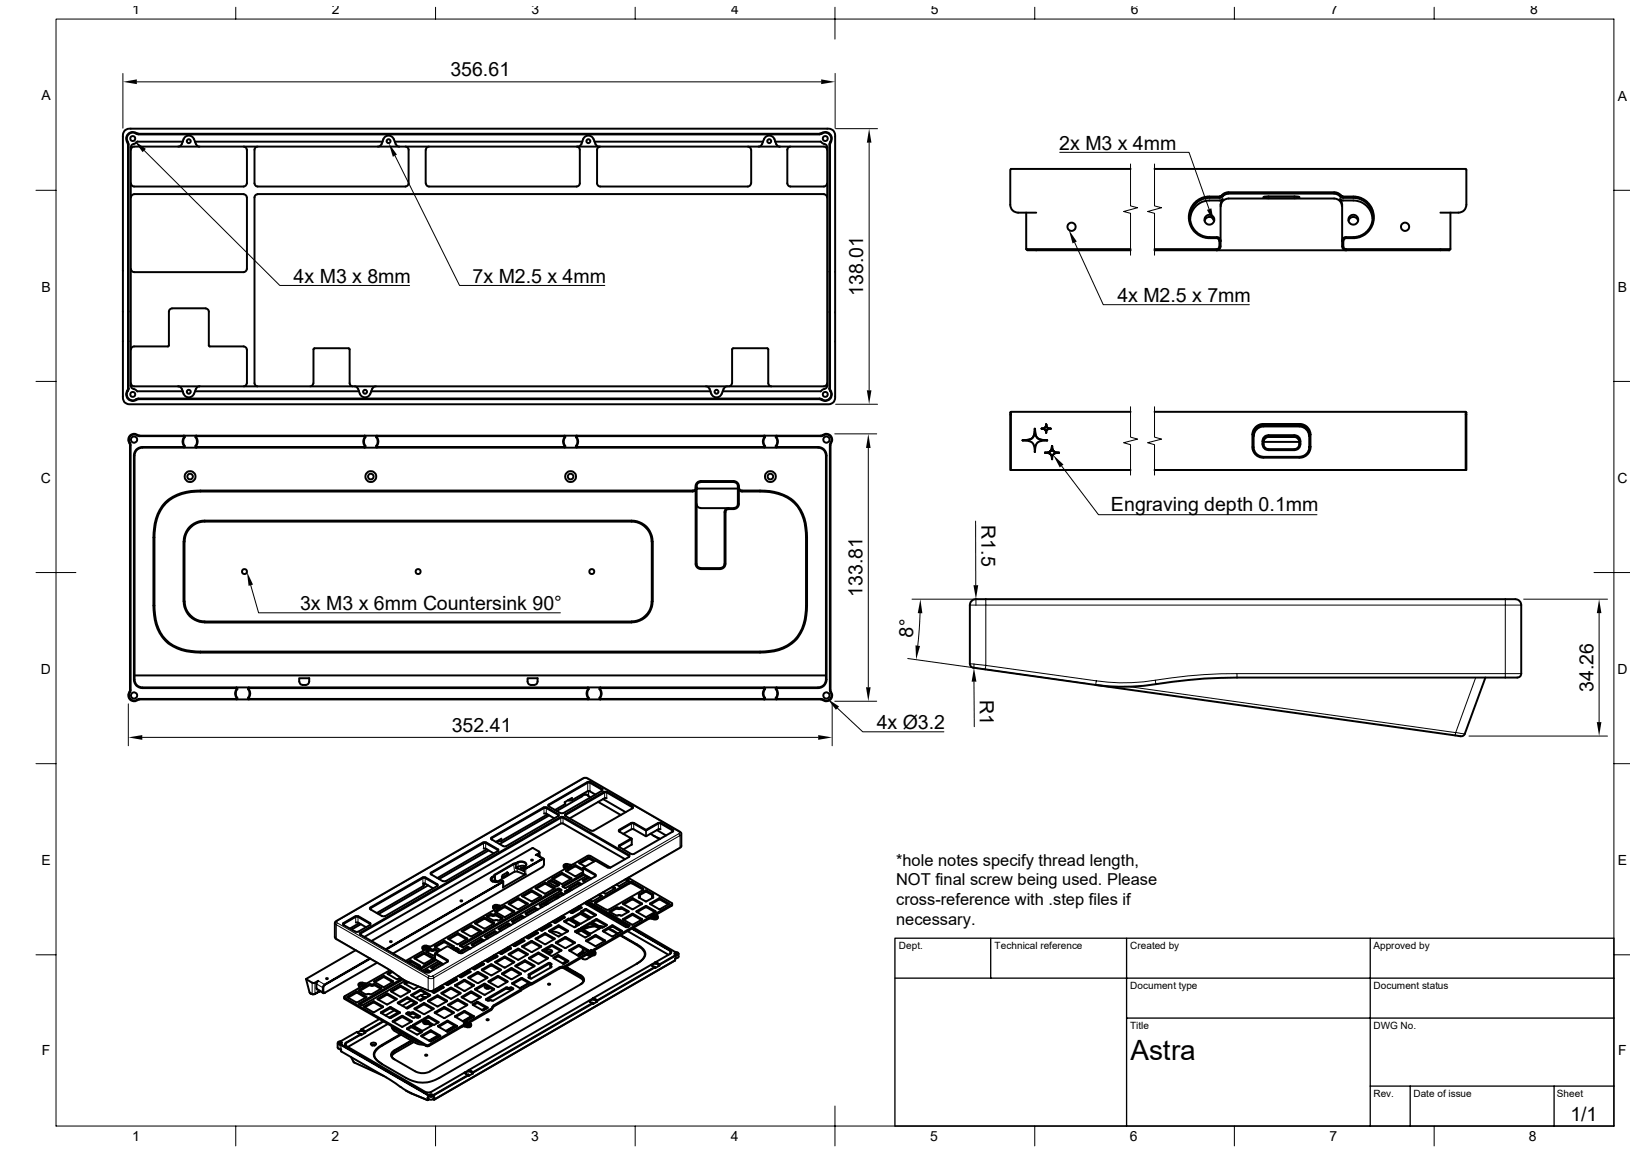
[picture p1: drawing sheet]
<svg xmlns="http://www.w3.org/2000/svg" width="420mm" height="297mm" viewBox="0 0 420 297" stroke-linecap="round" stroke-linejoin="round" font-family="sans-serif">
<defs><g id="words">
<text font-size="7.2" x="291.3" y="273.1">Astra</text>
<g font-size="5">
<text x="116.1" y="19.6">356.61</text>
<text x="272.9" y="38.5">2x M3 x 4mm</text>
<text x="75.6" y="72.8">4x M3 x 8mm</text>
<text x="121.7" y="72.8">7x M2.5 x 4mm</text>
<text x="222.4" y="76.2" transform="rotate(-90 222.4 76.2)">138.01</text>
<text x="287.9" y="77.7">4x M2.5 x 7mm</text>
<text x="286.3" y="131.5">Engraving depth 0.1mm</text>
<text x="252.9" y="135.3" transform="rotate(90 252.9 135.3)">R1.5</text>
<text x="222.2" y="153.7" transform="rotate(-90 222.2 153.7)">133.81</text>
<text x="77.3" y="157.1">3x M3 x 6mm Countersink 90°</text>
<text x="235.2" y="164.4" transform="rotate(-86 235.2 164.4)">8°</text>
<text x="410.5" y="178.3" transform="rotate(-90 410.5 178.3)">34.26</text>
<text x="252.4" y="180.3" transform="rotate(90 252.4 180.3)">R1</text>
<text x="116.4" y="188.5">352.41</text>
<text x="225.9" y="187.8">4x Ø3.2</text>
<text x="404.6" y="288.7">1/1</text>
</g>
<g font-size="4.2">
<text x="230.9" y="223">*hole notes specify thread length,</text>
<text x="230.9" y="228.1">NOT final screw being used. Please</text>
<text x="230.9" y="233.2">cross-reference with .step files if</text>
<text x="230.9" y="238.2">necessary.</text>
</g>
<g font-size="3.6">
<text x="34" y="3.6">1</text>
<text x="85.5" y="3.6">2</text>
<text x="136.9" y="3.6">3</text>
<text x="188.4" y="3.6">4</text>
<text x="239.9" y="3.6">5</text>
<text x="291.3" y="3.6">6</text>
<text x="342.8" y="3.6">7</text>
<text x="394.3" y="3.6">8</text>
<text x="10.7" y="25.7">A</text>
<text x="416.9" y="25.9">A</text>
<text x="10.7" y="75.1">B</text>
<text x="416.9" y="75.1">B</text>
<text x="10.6" y="124.3">C</text>
<text x="416.8" y="124.3">C</text>
<text x="10.6" y="173.5">D</text>
<text x="416.8" y="173.5">D</text>
<text x="10.7" y="222.7">E</text>
<text x="416.9" y="222.7">E</text>
<text x="10.8" y="271.9">F</text>
<text x="417" y="271.9">F</text>
<text x="34" y="293.9">1</text>
<text x="85.4" y="293.9">2</text>
<text x="136.9" y="293.9">3</text>
<text x="188.3" y="293.9">4</text>
<text x="239.7" y="293.9">5</text>
<text x="291.1" y="293.9">6</text>
<text x="342.6" y="293.9">7</text>
<text x="393.9" y="293.9">8</text>
</g>
<g font-size="2.6">
<text x="231.6" y="244.6">Dept.</text>
<text x="256.3" y="244.6">Technical reference</text>
<text x="291.2" y="244.6">Created by</text>
<text x="353.9" y="244.6">Approved by</text>
<text x="291.2" y="254.8">Document type</text>
<text x="353.9" y="254.8">Document status</text>
<text x="291.2" y="265.1">Title</text>
<text x="353.9" y="265.1">DWG No.</text>
<text x="353.9" y="282.6">Rev.</text>
<text x="364.2" y="282.6">Date of issue</text>
<text x="401.1" y="282.6">Sheet</text>
</g>
</g></defs>
<g fill="none" stroke="#000" stroke-width=".51">
<path d="M32.1 33.6l1.3-.5h179.7a1.72 1.72 0 0 1 2.1 2.1v66.9a1.75 1.75 0 0 1-2.1 2h-179.4a1.72 1.72 0 0 1-2-2v-67.3zM32.8 36.7l.1 .4M32.9 36.7l.2 .4M33 37.1l-.1 63.5M33.1 37.1v63.1l-.1 .5M34.5 37.1l-.6 .3-.2 .6v61.3l.2 .6 .6 .3M35.1 34.5a1.52 1.52 0 0 0-2 .1 1.52 1.52 0 0 0-.1 2M35.2 34.4l.4 .2M35.2 34.3a1.7 1.7 0 0 0-2.2 .2 1.7 1.7 0 0 0-.1 2.2M35.3 34.3l.3 .1M35.4 36.4l-1 .7M35.4 36.5h11.7"/>
<path d="M35.6 34.6h175.6M35.6 34.5h175.6M47.1 36.5a1.59 1.59 0 0 1 1.6-1.6 1.59 1.59 0 0 1 1.5 1.6M47.1 36.5l-.6 1.1-.6 .2M50.2 36.5h48.4M50.2 36.5l.6 1.1 .6 .2M62.8 37.8l.7 .3 .1 .5M63.6 38.6v8.6M66.4 37.8l-.4 .1-.4 .7v8.6l.2 .6 .6 .2h38.3l.3-.2 .3-.6v-8.6l-.3-.6-.5-.2M98.6 36.5a1.59 1.59 0 0 1 1.5-1.6 1.59 1.59 0 0 1 1.6 1.6M98.6 36.5l-.6 1.1-.6 .2M101.7 36.5h48.3"/>
<path d="M101.7 36.5l.6 1.1 .6 .2M110.5 37.8l-.4 .1-.4 .7v8.6l.3 .6 .5 .2h38.3l.3-.2 .3-.6v-8.6l-.3-.6-.5-.2M150 36.5a1.59 1.59 0 0 1 1.6-1.6 1.59 1.59 0 0 1 1.6 1.6M150 36.5l-.6 1.1-.6 .2M153.2 36.5h43.4M153.2 36.5l.6 1.1 .6 .2M154.6 37.8l-.6 .3-.2 .5v8.6l.3 .6 .3 .2h38.3l.6-.2 .2-.6M192.7 37.8l.7 .3 .1 .5M193.5 38.6v8.6M196.6 36.5a1.59 1.59 0 0 1 1.6-1.6 1.59 1.59 0 0 1 1.6 1.6M196.6 36.5l-.6 1.1-.6 .2M199.8 36.5h11.6"/>
<path d="M199.8 36.5l.6 1.1 .6 .2M201 37.8h-166.5l-.6 .3-.2 .5M201 37.8h11.3l.7 .3 .1 .5M203.7 37.8l-.5 .1-.3 .7v8.6l.2 .6 .6 .2h8.6l.6-.2 .2-.6M211.5 36.4l.9 .7M211.6 34.3l-.4 .1M211.6 34.3a1.7 1.7 0 0 1 2.2 .2 1.7 1.7 0 0 1 .2 2.2M211.7 34.4l-.5 .2M211.8 34.5a1.52 1.52 0 0 1 1.9 .1 1.52 1.52 0 0 1 .2 2M212.4 37.1l.5 .3 .2 .6v61.3l-.2 .6-.5 .3M213.9 37.1v63.1a1.85 1.85 0 0 1 .3 2 1.85 1.85 0 0 1-1.7 1.1l-.9-.3M213.9 36.7l-.2 .3v63.2"/>
<path d="M214 36.7l-.1 .4M34.5 50h28.3M34.5 50l-.4 .2-.4 .6M62.8 50l.7 .4 .1 .4M63.6 47.2l-.3 .6-.5 .2h-28.3l-.5-.2-.3-.6M63.6 50.8v18.5M66.4 50l-.4 .2-.4 .6v47.9l.2 .6 .6 .2M66.4 50h145.9M212.3 50l.7 .4 .1 .4M264.4 54.8v9.4M291.3 43.5h-30.8l-.2 .2v9a2.02 2.02 0 0 0 2 2.1h4.7M297.5 43.5h80.2l.1 .2v9a2.02 2.02 0 0 1-2 2.1h-4.7"/>
<path d="M310.4 56.9a1.26 1.26 0 0 1 1.2-1 1.26 1.26 0 0 1 1.2 1M314.5 52.6v10.9l-.3 .7-.7 .3M314.5 53.2a2.02 2.02 0 0 1 2.1-2.1h27.1a2.02 2.02 0 0 1 2.1 2.1M315 51.3l-.8 .3a9.7 9.7 0 0 0-4.4 .4 5.1 5.1 0 0 0-3.1 4.3M315 51.3l-.3 .6-.2 .7M325.6 50.8l.9-.2h7.3l.8 .1 .2 .2-1 .2h-7.3l-.7-.1zM345.3 51.3l.4 .6 .1 .7M345.3 51.3l.8 .3a9.7 9.7 0 0 1 4.4 .4 5.1 5.1 0 0 1 3.2 4.3M345.8 52.6v10.9l.3 .7 .7 .3M347.5 56.9a1.26 1.26 0 0 1 1.2-1 1.26 1.26 0 0 1 1.2 1M373.7 54.8v9.4M33.7 69.3l.3 .6 .5 .2h28.3l.5-.2 .3-.6"/>
<path d="M44.3 79.4h8.7M44.3 79.5l-.4 .1-.4 .7v8.8l-.2 .1h-8.8l-.4 .2-.4 .6M53 79.5l.7 .3 .1 .5v8.8l.2 .1h8.8l.7 .4 .1 .4M291.3 64.2h-26.9l.3 .3h26.6M297.5 64.2l16.4-.1 .3-.6v-1.4l-.3-.7-3.8-.3-1.5-.7-1.1-1-.6-1-.5-1.4v-2.1l.5-1.3 .5-.9 1.6-1.4 2.1-.7h3.2l1.4-.9 .9-.2h27.4l1 .4 1 .7 4 .2 2 .9 1.4 1.9 .6 2-.2 1.9-1.1 2-1.5 1.2-1.7 .6h-2.8l-.4 .2-.2 .4v1.6l.4 .6 27.2 .1-.3 .3h-75.9M345.8 62.1l.3-.7 .5-.3 2.7-.1 1.6-.5 1.5-1.1 .8-1.2 .5-2-.4-2.1-1.1-1.7-1.4-1-1.8-.4h-3.1l-1-.8-1.1-.3h-27.2l-1.2 .3-1 .8h-3.1l-1.8 .4-1.7 1.3-.6 1-.5 1.2-.1 1.3 .2 1.1 .3 1 1 1.3 1.3 .9 1.1 .5 3.4 .1 .4 .4 .2 .6M33.7 98.7l.3 .6 .5 .2h16.9M45.9 99.5l.6 .2 .6 1.1M51.4 99.5l-.6 .2-.6 1.1a1.59 1.59 0 0 1-1.5 1.6 1.59 1.59 0 0 1-1.6-1.6M63.6 98.7l-.3 .6-.5 .2M63.6 90v8.7M80.7 98.7l-.2 .6-.6 .2"/>
<path d="M80.8 98.7v-8.8l.1-.2h9l.2 .2v8.8l.2 .6 .6 .2M91.3 99.5l.6 .2 .6 1.1M96.9 99.5l-.6 .2-.6 1.1M181.9 99.5l.6 .2 .5 1.1M187.4 99.5l-.6 .2-.6 1.1M187.8 99.5l.5-.2 .3-.6v-8.8l.3-.2h8.9l.2 .2v8.8l.2 .6 .6 .2M213.1 98.7l-.2 .6-.6 .2h-160.9M32.9 100.6a1.74 1.74 0 0 0 .2 2.3 1.74 1.74 0 0 0 2.3 0l176.2 .1M32.9 100.5v.1M33 100.7a1.54 1.54 0 0 0 .1 2 1.54 1.54 0 0 0 2 .1M33 100.6v.1M33.3 114.1l.2 .4v63.3l-.2 .5"/>
<path d="M33.4 114l.3 .5v63.4l-.3 .5M34.4 100.2l1 .6M35.1 102.8h.1M35.3 112.2a1.3 1.3 0 0 0-1.7 .1 1.3 1.3 0 0 0-.1 1.7M35.3 112.1l.5 .3h11.6M35.4 112l.4 .2h58.1M35.4 112.1a1.48 1.48 0 0 0-1.9 .1 1.48 1.48 0 0 0-.1 1.9M35.4 100.8h11.7M47.4 112.2l.2 .3a2.12 2.12 0 0 0 0 2.5l-.2 .3M47.4 112.4h.1a2.41 2.41 0 0 0-.1 2.7M47.4 115.1h-10.7a2.17 2.17 0 0 0-2.2 2.2v57.7a2.17 2.17 0 0 0 2.2 2.2l24.3 .1a2.41 2.41 0 0 0 0 2.7h-.1M50.2 100.8h42.3"/>
<path d="M50.6 112.2l-.3 .3a2.12 2.12 0 0 1 0 2.5l.3 .3M50.6 112.4h-.1a2.41 2.41 0 0 1 0 2.7h.1M50.6 115.3h-13.9a2.02 2.02 0 0 0-2 2v57.7a2.02 2.02 0 0 0 2 2.1h174.1a2.02 2.02 0 0 0 2-2.1v-57.7a2.02 2.02 0 0 0-2-2h-116.9M50.6 112.4h43.3M50.6 115.1h43.3M50.6 115.3h43.3M92.5 100.8a1.59 1.59 0 0 0 1.6 1.6 1.59 1.59 0 0 0 1.6-1.6M93.9 112.2l.3 .3a2.12 2.12 0 0 0 0 2.5l-.3 .3M93.9 112.4h.1a2.41 2.41 0 0 0 0 2.7h-.1M93.9 112.2h54.7M95.7 100.8h87.3M97.2 115.1h48.2"/>
<path d="M97.2 112.2l-.3 .3a2.12 2.12 0 0 1 0 2.5l.3 .3M97.2 112.4h-.1a2.41 2.41 0 0 1 0 2.7h.1M97.2 112.4h48.2M145.4 112.4h.1a2.41 2.41 0 0 0 0 2.7h-.1M145.4 112.2l.3 .3a2.12 2.12 0 0 0 0 2.5l-.3 .3M148.6 115.1h48.3M148.6 112.2l-.2 .3a2.12 2.12 0 0 1 0 2.5l.2 .3M148.6 112.4h-.1a2.41 2.41 0 0 1 .1 2.7M148.6 112.4h48.3M148.6 112.2h48.3M183 100.8a1.59 1.59 0 0 0 1.6 1.6 1.59 1.59 0 0 0 1.6-1.6M186.2 100.8h25.2"/>
<path d="M196.9 112.4h.1a2.41 2.41 0 0 0-.1 2.7M196.9 112.2l.2 .3a2.12 2.12 0 0 0 0 2.5l-.2 .3M200.1 115.1h10.7a2.17 2.17 0 0 1 2.2 2.2v57.7a2.17 2.17 0 0 1-2.2 2.2l-10.8 .1a2.41 2.41 0 0 1 .1 2.7M200.1 112.2l-.2 .3a2.12 2.12 0 0 1 0 2.5l.2 .3M200.1 112.4h-.1a2.41 2.41 0 0 1 .1 2.7M211.6 102.9v.1M211.7 102.8l-.5-.1h-175.6l-.5 .1M211.7 102.8h.1M212 112l-.5 .2h-14.6M212 112.1a1.48 1.48 0 0 1 2 .1 1.48 1.48 0 0 1 .1 1.9M212.1 112.1l-.4 .3h-11.6M212.2 112.2a1.3 1.3 0 0 1 1.7 .1 1.3 1.3 0 0 1 .1 1.7"/>
<path d="M212.4 100.2l-.9 .6M213.7 100.1v.1M213.7 100.2l.2 .5M213.9 100.7a1.54 1.54 0 0 1-.2 2 1.54 1.54 0 0 1-2 .1M213.9 100.6v.1M214 114l-.2 .6v63.3l.2 .5M214.2 114.1l-.2 .5v63.3l.2 .4M260.5 106.1v15h30.8M263.5 113.5h1.3l1.1 .4 .5 1 .3 1.5 .1-1.3 .6-1.1 1.1-.5h1.3M263.5 113.4v.1M266.6 110.4h.1M266.6 110.5l-.1 1.4-.5 1-.9 .4-1.6 .1"/>
<path d="M266.6 110.4l-.2 1.6-.5 .9-.9 .4-1.5 .1M266.7 110.5l.1 1.5 .5 .9 .9 .4 1.6 .2M266.7 110.4l.1 1.5 .6 1 .9 .4 1.5 .1M268.4 110.4l.9-.2 .2-.9 .4 .9 .8 .2-.8-.2-.3-.9-.3 .9zM268.4 110.4l.9 .3 .2 .8 .4-.9 .8-.2M269.3 116.6l1.3 .3 .3 .4 .2 1 .3-1.3 .6-.3 .9-.1M269.3 116.6h.1M269.8 113.5h.1M270.7 110.4h.1M271.1 114.9h.1M271.1 114.9l-.2 1-.3 .4-1.3 .3M271.1 114.9l-.2 1.1-.3 .3-1.3 .3"/>
<path d="M271.1 114.9l.3 1.3 .6 .3 .9 .1M291.3 106.1h-30.8l-.2 .7v14.3h.2M297.5 106.1h80.2l.1 .2v14.8h-.1M323.5 110l.8-.5 .9-.3h10l.8 .3 1.1 .8 .5 1.1 .1 4.2-.2 .6-.8 1.1-1.5 .6h-10l-.8-.2-1-.7-.7-1.4v-4l.3-1zM323.6 110.5l.6-.6 .9-.3h10.1l.6 .1 1 .8 .5 1 .1 4-.3 .7-.8 1-1.4 .5h-9.4l-1.1-.3-.9-.8-.5-1.1v-3.8zM325.5 112.8l.5-.4 .9-.3h6.6a1.96 1.96 0 0 1 1.6 1.9 1.96 1.96 0 0 1-1.6 2h-6.6a1.8 1.8 0 0 1-1.6-2.6zM326 112.8l.9-.4h6.6a1.67 1.67 0 0 1 1.3 1.7 1.67 1.67 0 0 1-1.3 1.6h-6.6a1.7 1.7 0 0 1-.9-2.9zM326 112.9l.9-.3h6.6l.9 .3 .4 .9h-9.2zM337.3 112.4a2.6 2.6 0 0 0-2.5-2.5h-9.2a2.6 2.6 0 0 0-2.6 2.5M377.7 106.1v15h-80.2M47.3 139.5v15.4M47.3 139.5a5.3 5.3 0 0 1 5.4-5.4h110a5.3 5.3 0 0 1 5.4 5.4"/>
<path d="M47.5 139.5v15.4M167.9 139.5a5.2 5.2 0 0 0-5.2-5.1h-110a5.2 5.2 0 0 0-5.1 5.1M167.9 139.5v15.4M168.2 139.5v15.4M179.2 126.3v19l.4 .9 .9 .4M179.5 125.6l-.3 .7M179.5 125.9h10.6M179.5 129.8l.3 .8 .7 .3M180.5 130.9h8.6M187.7 130.9l-.7 .3-.3 .7v13.4l-.3 .7-.8 .3M189.1 130.9l.7-.3 .3-.8v-4.6l-.1-.5-.4-.4-.5-.1h-8.6l-.5 .1-.4 .4-.1 20.6 .3 .7 .7 .3M189.1 131.1l-1.8 .1-.3 .5-.1 13.6-.4 .9-.9 .4"/>
<path d="M190.2 125.6a1.01 1.01 0 0 0 1 1 30 30 0 0 1 9.4 .7 9.4 9.4 0 0 1 6.9 8.8l.2 2.4v17.5a12.5 12.5 0 0 1-3 8.8 12.3 12.3 0 0 1-8.9 3.1h-144.2a11.9 11.9 0 0 1-9.6-3.9 12.9 12.9 0 0 1-2.2-8v-17.5a11.8 11.8 0 0 1 3.9-9.7 12.9 12.9 0 0 1 7.9-2.2h126.9l.7-.3M190.4 126.3l-.1 3.9-.6 .7-.6 .2M190.4 125.6l-.2-1-.5-.5-.6-.2-8.6 .1a1.48 1.48 0 0 0-1.3 1.8l-.2 .4-.5 .2h-126.9a11.6 11.6 0 0 0-9.8 3.9 13.3 13.3 0 0 0-2.3 8.2v17.5a11.8 11.8 0 0 0 3.6 9.5 12.9 12.9 0 0 0 8.5 2.6h144.2a11.8 11.8 0 0 0 9.5-3.5 12.9 12.9 0 0 0 2.6-8.6v-17.5a11.8 11.8 0 0 0-3.5-9.5 12.9 12.9 0 0 0-8.6-2.6h-4.6l-.6-.2-.2-.6M47.6 154.9a5.2 5.2 0 0 0 5.1 5.2h110a5.3 5.3 0 0 0 5.2-5.2M168.1 154.9a5.4 5.4 0 0 1-5.4 5.5l-110-.1a5.3 5.3 0 0 1-5.4-5.4M180.5 146.6h5.1M180.5 146.3h5.1M250.1 155a3.8 3.8 0 0 1 3.3-.7h136.8a1.58 1.58 0 0 1 1.8 1.6v17.6a1.55 1.55 0 0 1-2 1h-71.3a152.5 152.5 0 0 0-23.9 2.2 54 54 0 0 1-12.5-.3l-31.1-4.4a1.2 1.2 0 0 1-1.3-1v-15.1zM33.4 178.3a1.54 1.54 0 0 0 .2 2 1.54 1.54 0 0 0 2.1 0l.2-.1M33.5 178.4a1.3 1.3 0 0 0 .1 1.7 1.3 1.3 0 0 0 1.7 .1M34.7 174h178.1M60.9 177.1l.3 .3a2.12 2.12 0 0 0 0 2.5l-.3 .3"/>
<path d="M64.1 177.1l-.2 .3a2.12 2.12 0 0 1 0 2.5l.2 .3M77.1 174.7h2.6l-.2 1.3-.7 .4-1.2-.1-.5-.7zM135.9 174.7h2.6l-.1 1.3-.8 .4-1.2-.1-.4-.5zM151.5 177.1l.2 .3a2.12 2.12 0 0 0 0 2.5l-.2 .3M154.7 177.1l-.3 .3a2.12 2.12 0 0 1 0 2.5l.3 .3M196.9 177.1l.2 .3a2.12 2.12 0 0 0 0 2.5l-.2 .3M200.1 177.1l-.2 .3a2.12 2.12 0 0 1 0 2.5l.2 .3M214 178.4a1.3 1.3 0 0 1-.1 1.7 1.3 1.3 0 0 1-1.7 .1M214.1 178.3a1.57 1.57 0 0 1-.3 2.1 1.57 1.57 0 0 1-2.1-.2h-.2M282.3 176.4l94 13.3M382.7 174.5l-5.2 14.5-.5 .5-.6 .2M35.9 180.2h118.8"/>
<path d="M60.9 180h-25.1l-.5 .3M64.1 180h87.4M64.1 180a2.41 2.41 0 0 0 0-2.7h87.5a2.41 2.41 0 0 0-.1 2.7M154.7 180h-.1a2.41 2.41 0 0 0 0-2.7h42.4a2.41 2.41 0 0 0-.1 2.7M154.7 180h42.2M154.7 180.2h42.2M196.9 180.2h14.6M200.1 180h11.6l.4 .3M124.5 217l-13.5 7.9v.2l3.1 1.9M124.5 217h.7M124.6 217.2l-13.5 7.7M124.6 217.2h.5l3.1 1.7"/>
<path d="M124.6 218.6h.5l2.1 1.2M125.3 217l3 1.8M125.4 218.8l-12.7 7.4M125.9 219.1l-12.8 7.3M126.7 215.9v.3M128.2 218.9v.3M128.3 218.8l.1 .2-.1 .2M128.3 219.2l-13.4 7.8M128.5 216.6l-.1 .1M129.2 216l-1.4 .9M129.7 218h.7M139 219.6v1"/>
<path d="M140.2 208.2l-13.5 7.7M140.2 208.2h.5l3.1 1.7v.3M140.2 209.6h.5l2.1 1.2M141.1 209.8l-11.9 6.8-1.1 .1M141.4 207.7l3 1.8M141.4 207.3l-.2 .2 .2 .2M141.5 210.1l-12.8 7.3M143.8 209.8l.2 .2-.2 .2M143.9 210.2l-13.5 7.8M143.9 209.8l-3.1-1.8h-.7l-13.6 7.9v.2l3.2 1.9M144.4 209.4h.7M144.5 210.7l-51.5 29.8v.3"/>
<path d="M144.5 212.1l-50.6 29.2M144.5 210.7h.5l17 9.7M144.5 212.1h.5l16 9.2M145.1 210.5h-.7l-51.6 29.8M145.2 210.5l16.9 9.8 .1 .2-.1 .2M145.6 206.6l-.1 .6-2.5 1.5M145.7 210.2l6.5 3.8M145.7 209.8l-.2 .2 .2 .2M146.7 206.1l-.1 .1M147.4 205.5l-1.9 1.2M149.9 205.1l-6.4 3.8M150 205l-.1 .1"/>
<path d="M150.1 205.1a1 1 0 0 1 1.6 0l.4 .3M150.3 204.8h1.1M151.3 201.5l-9.9 5.8M151.4 201.5h.7l3.1 1.7M151.7 203.8h.1M151.8 203.8l1.6 .9M152 203.8h-.6l-4.1 2.4-1-.1M152 201.6h-.5l-10.1 5.8 .1 .3M152 201.6l3 1.8v.4M152.3 214h.7M154.1 206.5l5.8 3.4M155.1 203.2l.2 .3-.2 .2"/>
<path d="M155.2 203.7l-10 5.8M155.4 205.8l5.8 3.4M155.7 204l-10 5.8M155.7 204h.7M156.3 204.1h-.5l-10 5.8v.3M156.3 205.6h-.5l-9 5.2M156.3 204.1l6.6 3.8v.3M156.4 204l6.5 3.8 .2 .3-10.1 5.9M159.6 214.2l3 1.8-3 1.8M159.6 218.2l3 1.8M159.6 217.8l-.2 .2 .2 .2M159.6 213.8l-.2 .2 .2 .2"/>
<path d="M159.7 217.9v.4M159.7 213.9v.3M162.6 212l-3 1.7M162.6 216l.1 .1M162.6 220h.7M162.6 212h.7M162.7 216.2l-3.1 1.7M162.8 216.1v1.5l-2.2 1.2M163.2 212.1h-.5l-3.1 1.8M163.2 213.6h-.5l-2.1 1.2M163.4 212l3.1 1.8 3-1.8M167.6 214.8l2.5 1.3-.4-.1"/>
<path d="M168.4 215.3h.1M168.4 215.3l1.3 .6M169.2 213.8l2.4 1.4M169.6 212h.7M169.6 212.1l-3.1 1.8-3.2-1.8M169.6 213.6l-3.1 1.8-3.2-1.8M169.7 212.1h.5M169.7 213.6h.5M170.2 212.1l3.1 1.8M170.3 212l3.1 1.7M173.2 213.9v.3M173.3 213.8l.2 .2-.2 .2-9.9 5.8"/>
<path d="M86.4 237.5l64-37.1 1.1 .1 23.6 13.7 .5 .4v3.3l-.5 .5-63.7 36.8h-1l-5.7-2.4-4.8-3.2-13.5-7.8-.1-.4zM91.6 236l-3.2 1.9 .1 .3M91.6 236.1h.7M91.7 237.7h.5M92.2 236.2h-.5l-3.1 1.8v.3M92.2 236.2l3 1.8v.3M92.2 237.7l2.1 1.1M92.3 236l3.1 1.8M92.5 237.8l-2.3 1.4M93 238.1l-2.4 1.3M95.3 237.8l.2 .2-.2 .2M95.4 238.3l-3.5 1.8-3.4-1.8"/>
<path d="M95.4 234.2l3.1 1.8M95.5 233.8l-.2 .2 .2 .2M98.5 236h.7M108.9 226l-13.5 7.8M108.9 226h.7M109 227.6h.5M109.1 227.7l.1-.1-.1 .6-12 7M109.5 226.1h-.5l-13.5 7.8v.4M109.6 226.2l3 1.7M109.6 227.6l2 1.3M109.6 226l3.2 1.9v.2l-13.6 7.9M110.3 228l-12.8 7.5"/>
<path d="M111.2 224.9v.4M112.6 227.9v.4M114.1 226.9h.7M118.7 232h.4a.21 .21 0 0 1-.2 .2 .21 .21 0 0 1-.2-.2zM121.3 238.7l-2.2 1.3M121.3 238.4l-2.4 1.4 2.4 1.4M121.3 238.4l2.6 1.4-2.6 1.4M121.3 238.7l2.4 1.3M122.4 237.7l2.6-1.3 2.3 1.3M122.4 237.7v.1M124.8 236.7l-2.2 1.3M124.8 236.7h.2"/>
<path d="M125 236.7l2.1 1.3M126.7 235.5h-.3l-1 .6 1.9 1.1 .4-.2M126.7 235.8l-1.1 .4M126.7 235.8l.2 .1M126.7 235.5l.5 .1M126.9 235.9h.3M127 233.5v.3M127.1 233.6l.4 .5-.2 .3M127.1 233.8v.1M127.1 233.9l.3 .4M127.3 237.7v.1M127.3 225.6l-.5 .3a.69 .69 0 0 0-.3 .8 .69 .69 0 0 0 .8 .5 2.47 2.47 0 0 0 1.9-.4h.1"/>
<path d="M127.3 237.9l-2.3 1.3-2.6-1.3M127.3 234.4l-16.2 9.4h-.5M127.3 225.5v.1M127.4 225.6l-.5 .4a.54 .54 0 0 0-.4 .5 .54 .54 0 0 0 .3 .5M127.4 225.6l.1 1.1M127.4 225.6h.1M127.5 233.3h.6a.3 .3 0 0 1-.3 .4 .3 .3 0 0 1-.3-.4zM127.5 226.8l-.5 .3M127.5 226.7l.1 .1M127.5 226.7h-.1M127.6 233.6h.4M127.6 234.7l2.5-1.3 2.4 1.3"/>
<path d="M127.7 226.8l.7 .3M127.7 237l.9 .1M127.8 235.5l-.5 .1M127.8 235.8l-.5 .1M127.8 235.8l1.5 .9M127.8 235l2.3-1.3 2.2 1.3M127.8 235.5l1.6 .9M127.9 234.1h.1M127.9 234v.1M128 234.1h.2M128.1 233.1a.6 .6 0 0 0-1 .5M128.1 233.1l.6 .2"/>
<path d="M128.6 233.8l-.5 .3M128.7 233.8l-.1 .1M128.9 233.6l-.7 .5M128.9 233.6h-.3l-.7 .3M129.3 225.8l.2 .3M129.3 226.8l.4 .2-.1 .2M129.3 233.2l-.6 .1M129.3 226.8h.1M129.3 226.1h.1M129.4 236.5l.1 .1-.9 .5M129.5 227.1l-30.1 17.4M129.5 225.5l-.2 .3"/>
<path d="M129.5 227v.1M129.6 227.2l-30.1 17.4M130.6 225.3l.2-.3-.2 .4-1.2 .7M130.7 224.7v.1M130.7 224.7l-1.2 .7M130.7 224.8l.2 .1M130.7 224.8l.1 .1M130.8 224.8v.3M130.9 224.9l-.2 .5-1.1 .7M131 232.8l2.6-1.4 2.4 1.4-2.6 1.4zM131.2 233l2.4-1.3 2.2 1.3M131.4 238.4l-.5-.2-2.2 1.3"/>
<path d="M131.7 238.3l-.8-.4-2.5 1.4 .8 .4M132 237.3l.6 .4M132.5 234.8l-2.4 1.4-2.5-1.4M132.8 222.4a1.87 1.87 0 0 1 2.8 .3v.3l-.7 .5 .3 .2M132.8 222.5l-5.2 2.9-.2 .2M132.8 222.5h.2a1.74 1.74 0 0 1 2.6 .2l-.3 .5M132.8 222.4l-.5 .1-5 3.1M132.8 222.4h.1M132.8 222.5h.1M132.9 223.6l2.1 .8M133.1 223.5h-.3M133.3 224.5l-.7 .1-4.4 2.5"/>
<path d="M133.3 224.5l1.8 .8M134.2 223.6h.5l-.3 .1zM134.5 230.8l2.4-1.4 2.6 1.4-2.4 1.4zM134.8 223.6l.2 .7M134.9 223.4v.2M134.9 236.4l-.6-.2-2.2 1.2M134.9 223.4h.1M134.9 223.5v.1M135.1 225.2h.4l-5.9 3.4 .1-1.5M135.2 236.3l-.9-.4-2.3 1.3M135.2 223.6h.2M135.3 223.1h-.1a2.73 2.73 0 0 0-2.1 .4"/>
<path d="M135.4 235.4l.7 .4M136.9 221.5h.4a.21 .21 0 0 1-.2 .2 .21 .21 0 0 1-.2-.2zM138 239.9l.6 .4-2.4 1.4-.8-.3M138 228.7l2.5-1.3 2.5 1.4-2.6 1.4zM138.3 234.4l-.5-.2-2.2 1.3M138.6 234.3l-.8-.4-2.4 1.4M138.9 239.4l.6 .3M139.1 233.3l.6 .3M139.3 231l-2.4-1.3-2.2 1.3M140 221.2l-1.7-1-.3 .1 .9-.5 .1-.3-1.8-1.1-41.5 24M140.1 221.5l-.1-.3h-.3l-4.3 2.5M140.2 221.5v1.2l-.3 .6-38.6 22.3"/>
<path d="M140.2 221.6l-.3-.3-4.5 2.5-.5-.2M140.4 227.7l-2.2 1.2M140.4 227.7h.1M140.5 227.7l2.2 1.2M140.8 233l-.6-.2-1 .5M141 232.9l-.8-.4-1.1 .7M141.2 238.1l.7 .4M141.3 227.2l1.8 1.1M141.3 227.1v.1M141.4 239.8l2.6-1.4 2.4 1.4-2.6 1.4zM141.4 237.9l.7 .4M141.6 238.3l-2.3 1.3"/>
<path d="M141.6 240l2.4-1.3 2.2 1.3M141.7 238.4l-2.3 1.3M141.8 226.8l-.5 .3M141.8 227.1l-.4 .2M141.8 226.8l.3-.1 1.9 1.1M141.8 227.1h.4M142 238.3h.1M142.1 238.4l-2.6 1.3M142.2 227.1l1.7 1M142.3 226.4l2.4 1.3 2.5-1.3M142.4 237.4l.6 .3M143 237.7h.1"/>
<path d="M143 231.2l-2.2 1.3M143 231.2h.1M143.1 230.9l-2.5 1.3 .7 .5M143.2 230.9l.6 .4M143.2 231.2l.4 .2M143.8 228.9h.3M143.8 229.2h.3M143.8 228.9l-25.3 14.6 .1 .1M143.8 229.2l-25.1 14.5M144 227.8l.1 .2-.6 .3h-.4M144.1 228.9l.6 .4-25.3 14.6-.8-.2M144.1 229.2l.4 .2"/>
<path d="M144.5 230.3l-.9 .5M144.5 230.3h.2M144.7 236.1l.6 .4M144.7 230.3l.4 .2M144.9 235.9l.6 .4-2.3 1.4M145 236.3l-2.2 1.3M145.2 236.3l-2.3 1.4M145.2 222.9v.5l.4 .4M145.3 223.1l.4 .5-.2 .3-16.2 9.3M145.3 223.1a.6 .6 0 0 1 .9-.5l.9 .2 .4-.1 4.2-2.3 5.6 3.1h-.7M145.4 237.4l1.2-.8 2.6 1.5M145.4 237.4l2.6 1.4 1.2-.6"/>
<path d="M145.4 230.4l-.9-.4-1.1 .7 .7 .4M145.6 237.5l1-.5 2.4 1.3M145.6 222.8h.6a.3 .3 0 0 1-.3 .3 .3 .3 0 0 1-.3-.3zM145.7 223.1h.4M146.1 229.6h.4M146.1 229.6l-.4 .2M146.5 229.6l.1 .1M146.8 223.4l-.5 .2M146.9 229.5l-.7-.3-.7 .4 .5 .4M146.9 223.4h-.1M147 223.1l-.2-.1-.8 .6h.4l.7-.4M147.1 226.4l-2.4-1.2-2.2 1.2"/>
<path d="M147.1 223.1v.1M147.2 226.3l-2.5-1.4-2.4 1.4M148.2 225.7h.1M148.6 238.1l-.2 .3 .1 .2M149 233.6l.6 .4M149.1 227.7h.1M149.1 227.7l-2.2 1.2M149.2 238.1v.1M149.2 227.7l.4 .2M149.3 239.6h.1M149.3 233.4l.6 .4-2.4 1.4-.8-.3M149.3 239.6l-1 .5"/>
<path d="M149.4 233.8l-2.3 1.3M149.4 239.6l2.4 1.4M149.5 235.2h.1M149.5 233.8l-2.3 1.4M149.5 239.6l-1 .6M149.6 235.1l2.5 1.5-2.5 1.4-2.5-1.4 2.4-1.5M149.7 234.8l1.3-.7 2.6 1.6-1.3 .6zM149.7 239.7l-1 .6M149.9 239.2l2.3-1.2 2.2 1.2M149.9 235l1.1-.5 2.4 1.3M149.9 227.8l-.8-.4-2.5 1.4 .8 .4M150.2 223.9l-2-1-2.4 1.4 2.4 1.4"/>
<path d="M150.2 224.6l-1.9 1.1M150.2 223.6l3.1 1.8v.4M150.2 224.3l-2-1.1-2.2 1.3M150.2 225.1l2.2 1.2M150.3 223.6h.1M150.4 223.5l3 1.8M150.4 223.5l-.1 1.6-5.3 3.1M150.4 223.5l3.1-1.8 3 1.8M150.5 225.3l-5.4 3.1M150.6 232.6l10.7 6.2M151 232.4l.2-.1 10.9 6.3M151 232.9l1.3 .1 9.7 5.6"/>
<path d="M151.1 225.6l-5.3 3.1-.9-.4 .1-.1M151.2 233h.9l9.8 5.7M151.4 232.1l10.8 6.2M151.6 225.9l-1.5 .9 .7 .4M151.8 236.7l-2.3-1.2-2.2 1.2M151.8 226.1l-1.5 .8M151.9 231.9l.6 .3M152.5 237.4l2.6 1.6M153.1 221.9l-1.5-.7-2.2 1.3M153.2 238.5l-1.7 .3-1.4 .6M153.4 221.7l-1.8-.8-2.4 1.4 1.6 .9M153.4 225.3l.1 .2-.1 .2"/>
<path d="M153.4 225.7l-34.2 19.8M153.5 238.6l-1.7 .3-1.5 .5M153.6 237.1l-.9 .5M153.6 236.8l-1.1 .6M153.6 236.8l2.7 1.4M153.6 237.1l2.6 1.3M154.2 230.5l.7 .5M154.3 238.5l1.4 .2M154.4 230.4l.7 .4-2.6 1.4M154.6 238.7l.8 .1M155.1 238.9h.1M155.3 239.8l2.6-1.4 2.4 1.4-2.4 1.4-2.6-1.3"/>
<path d="M155.4 239.8v.1M155.5 240l2.4-1.3 2.2 1.3M156.3 238.3l-1.1 .7M156.7 239.3l2.4 1.2M156.9 239.2l2.4 1.3M157.1 234.9l1.8 1 .2-.1M157.6 228.6l.7 .3M157.9 228.4l.6 .4-2.4 1.4-.7-.3M159.1 233.8h-.3l-1.7 1M159.1 234.1h-.2l-1.7 .9M159.2 233.8h.5M159.2 234.1l.1 .1"/>
<path d="M159.3 234.1h.4M159.7 235.8h-.5M159.7 235.8h.5M159.7 234.2l.4-.1 1.7 .9M159.7 233.8l.4-.1 1.9 1M160.5 232.8l2.6-1.4 2.4 1.4-2.6 1.4zM160.7 233l2.4-1.3 2.2 1.3M161.1 226.5l.7 .4M161.3 238.8h.4M161.4 226.4l.6 .4-2.4 1.4-.8-.3M161.7 239.9l10.6 6.1M161.8 226.1l11.3 6.6v.2l-3.9 2.3-.1 .3"/>
<path d="M162 220.4v.4M162 234.8l-1.7 1M162.1 220.7l-4.8 2.8M162.1 238.3v.2M162.2 238.5l-.5 .3M162.8 239.2l9.8 5.7 .3 .4-.3 .4M162.9 227.2h-.7l-8.9 5.2v.3l2.9 1.6h.6M162.9 227.6h-.7l-8.8 5.1M162.9 235.4h.2M162.9 227.6l2.8 1.6M162.9 227.2l2.8 1.7M162.9 239.2l9.8 5.6"/>
<path d="M163.1 235.4l2.4 1.4-2.4 1.4-2.6-1.4 2.4-1.4M163.2 239l10.7 6.2a.51 .51 0 0 1 .6 .1 .51 .51 0 0 1 .1 .6l-4.8 2.5M164 234.7l2.5-1.3 2.4 1.3M164.2 235l2.3-1.3 2.2 1.3M164.6 231.2l1.8 1 1.9-1M164.6 230.5l-.1-.1 1.9-1 2 1-.1 .1M164.6 230.6l.2 .1M164.8 230.7l-.2 .5M164.8 231.2l-.1 .1M164.9 230.8l-.1 .4M165.3 237l-2.4-1.3-2.2 1.3M165.6 229.2h.1"/>
<path d="M165.6 228.9l.2 .2-.2 .2M165.7 229.3l-8.8 5M167.2 236.4l-14.1 8.1M167.2 236.7l-14.1 8.1M167.4 232.8l2.6-1.4 2.4 1.4-2.6 1.4zM167.6 233l2.4-1.3 2.2 1.3M167.6 236l.1 .1M167.7 236h.2M167.8 236.3l.7 .2M167.8 236.3l-.6 .1M168 230.8l.1 .4M168.1 231.2l.1 .1"/>
<path d="M168.1 230.7l.2 .5M168.2 230.6l-1.8-.9-1.7 .9M168.3 230.6l-.2 .1M168.3 235.5l-.7 .5M168.3 235.5h.3M168.4 235.8l-.6 .3M168.5 236h.6a.3 .3 0 0 1-.3 .3 .3 .3 0 0 1-.3-.3zM168.6 235.5h.1M168.6 236.3h.4M168.6 235.5v.1M168.6 235.7l-.7 .4M168.9 234.8l-2.4 1.4-2.5-1.4"/>
<path d="M169.1 235.5l.3 .5a.6 .6 0 0 1-.9 .5M169.5 236.1l-.1 .5-.2 .2-2-.1M173.2 232.8l-.1 .5-4 2.3M78.9 252.2l1.9 1 1.2-.6M79.8 255.7l.1 .1M79.9 255.9h.1M79.9 255.9l.6 .2M80.4 256l.6 .1 1.4-.8-1.2 .7zM82 252.7l-.5 .7 .1 1.3 1.7 1.1M83.2 254.4v1.1M83.3 255.5l.1 .2h.3M83.3 254.4v1.1"/>
<path d="M84 252h.5a.21 .21 0 0 1-.3 .2 .21 .21 0 0 1-.2-.2zM88.7 256.8l.1 .5 21 12.2M91.7 244.8l-12.8 7.4 .9 3.5M91.8 255.4l-2.3 1.4 2.3 1.4M91.8 255.7l-2.1 1.3M91.9 255.4l2.5 1.4-2.5 1.4M91.9 255.7l2.3 1.3M92.4 253.5v.3M92.4 253.8l.1 .2M92.5 254l.3 .3M92.6 255l-.1 .1 1.7 1.1M92.7 254.4l-3.8 2.2-.2 .4 21.1 12.2"/>
<path d="M92.8 253.4h.6a.3 .3 0 0 1-.3 .3 .3 .3 0 0 1-.3-.3zM92.8 240.7l16.9 9.8M92.9 253.6h.4M92.9 240.3l-.2 .2 .2 .2M93.2 254.1l.1 .1M93.3 254v.1M93.3 254.1h.3M93.4 253.2a.6 .6 0 0 0-.9 .5l.3 .5-.2 .2M93.4 253.1l.7 .2M93.8 259.3l2.4-1.4 2.6 1.4-2.6 1.5zM94 259.5l2.4-1.3 2.2 1.3M94.1 253.9l-.7 .3"/>
<path d="M94.2 253.7h.1M94.2 256.1h.4M94.2 253.8l-.6 .4M94.2 253.6l-1 .4M94.6 256.2h.7M95.3 246.9l-11.6 6.7-.5 .8M95.3 256.1h.4M95.4 247l-11.8 6.8-.3 .6M95.5 253.5h-.4l-2.5 1.5M95.5 253.8h-.4l-2.4 1.5M95.5 253.5h1.1M95.5 253.8h1.1"/>
<path d="M96.4 252.9l2.5 1.4M96.4 252.8v.1M96.6 253.5l1.7 1-.1 .1M96.6 253.8l1.5 .9M97.2 248l-13.5 7.8h-.4l-.1-.3M97.2 257.3l2.6-1.4 2.4 1.4-2.5 1.4zM98.2 254.7l-2.5 1.5M98.9 251.4l-2.5 1.4M98.9 251.7l-2.3 1.3M99 251.7l2.1 1.3M99 251.4l2.3 1.5M100.5 249.9l-5.8 3.3-.6 .1"/>
<path d="M100.5 242.5h.4a.21 .21 0 0 1-.2 .2 .21 .21 0 0 1-.2-.2zM100.8 255.4l2.3 1.4 2.6-1.4M100.9 250.2l-1.1 .6 2.4 1.4 .9-.4M101.1 250.4l-1 .6M101.3 252.9l-2.3 1.4M102 257.5l-2.3-1.3-2.2 1.3M102.4 258.3l2.5-1.4 2.5 1.4-2.4 1.5zM103.1 254.3h.2M103.1 254.2l-2.2 1.3M103.3 254.2l2.2 1.3M103.5 252.1l-11 6.5 .9 .4 11-6.4M103.8 252.3l-11.1 6.4"/>
<path d="M104.9 257.3h.1M104.9 257.2l-2.2 1.3M104.9 252.9l-.7 .4 2.4 1.5M105 257.2l2.2 1.3M105 247.8l.9-.4 2.3 1.4-.6 .5M105.2 253l-.8 .5M105.3 247.9l.6-.2 2.2 1.3M105.7 255.4l-2.6-1.5-2.3 1.5M105.9 257.8l-2.2 1.3M106.6 254.7h.2M106.8 246.9l2.4 1.3 2.5-1.3M106.9 258.3l-2.3 1.3"/>
<path d="M107 258.4l-2.3 1.3M107.8 254.1l-1 .7M108.3 255.2l-2.2 1.3M108.3 254.9l-2.4 1.4 2.4 1.5M108.3 254.9l2.6 1.4-2.4 1.5M108.3 255.2l2.4 1.3M108.3 257.7h.2M108.5 256.3l.9 .6M108.5 256.3l-1.4 .8M108.5 256.3h.1M108.6 256.4l.3 .3M108.8 244l.4 .9"/>
<path d="M109.2 258.4h.1M109.2 245.7h.1M109.2 245.7l-2.2 1.3M109.3 243.8h.6a.3 .3 0 0 1-.3 .4 .3 .3 0 0 1-.3-.4zM109.3 258.4l2.5 1.4-2.5 1.4-2.5-1.4 2.4-1.4M109.3 245.7l2.2 1.3M109.3 244.1h.5M109.4 256.8l.1 .1M109.4 256.9l-1.3 .7M109.5 255.9l-1 .5M109.5 256.9l-1.3 .8M109.5 255.9l.1 .1"/>
<path d="M109.5 255.8v.1M109.5 256.9v.3M109.6 256l.4 .1M109.8 244.6h.2M109.8 250.5h.7M109.9 243.6a.6 .6 0 0 0-1 .5l.3 .7-4.6 2.7M109.9 243.6l.6 .2M110 250.2l-.4 .2M110 249.9l-.6 .4M110.1 249.9h.1M110.1 250.2l.5 .2M110.2 249.9l.7 .4"/>
<path d="M110.3 256.3l.1 .2M110.3 257.8l2.5-1.4 2.4 1.5-2.6 1.3zM110.4 244.4l-.5 .3M110.4 244.1l-.7 .4 .1 .1M110.4 256.5h.2M110.4 244.1h.3M110.4 258l2.4-1.2 2.2 1.2M110.5 244.4h-.1M110.7 244.1v.1M110.7 244.3l-.7 .3M111.1 249.4l.7 .4M111.2 249.3v.1"/>
<path d="M111.3 244.9h.3M111.3 244.9l-.5-.1-.8 .4M111.6 244.9l.5-.1 .7 .4M111.7 246.8l-2.5-1.4-2.4 1.4M112 243.9l1.5 .9M112.1 245.6v1.5M112.1 247.1l-4.1 2.4M112.1 247.1l2.1 1.3M112.2 245.5l-.1 .2 3.1 1.8M112.4 247.3l-4.1 2.4M113 247.7l-4.1 2.3M113.1 245l-1-.5-.6 .1-.7-.1-1 .5 1.8 1.2 .5-.2"/>
<path d="M113.5 247.9l-2.4 1.4M113.5 254.1l.6 .4M113.5 248.2l-2.2 1.3M113.5 248.2h.2M113.7 253.9l.6 .4-2.3 1.4-1-.4M113.7 248.2l.4 .3M113.7 255.9l2.4 1.4 2.6-1.4M113.8 254.3l-2.2 1.4M114 254.4l-2.3 1.3M115.2 247.5v.3M115.4 258.8l2.5-1.4 2.5 1.4-2.4 1.5zM115.4 241.8l2.6-1.4 2.4 1.4-2.5 1.4z"/>
<path d="M115.7 242l2.3-1.3 2.2 1.3M115.7 259l2.3-1.3 2.2 1.3M116.8 244l-2.4-1.3-2.2 1.3M116.9 252.1l.7 .4M116.9 243.8l-2.5-1.4-2.4 1.4M116.9 243.9l-.7 .4M117 244.7l.6-.2 .5 .2M117.2 251.9l.6 .4M117.3 252.3l-2.3 1.3M117.4 254l2.4-1.3 2.1 1.3M117.4 252.4l-2.3 1.3M117.8 252.3l-2.4 1.4-.8-.3"/>
<path d="M118.2 244.5l-.8-.3-.7 .3M118.2 244.5v.1l-.6 .4M118.4 245.5l-3.1-1.8-3.1 1.8 3.1 1.8 .1 .4-4.9 2.8M118.4 245.5h.7M118.5 256l-2.4-1.3-2.2 1.3M118.7 255.9l-2.5-1.5-2.5 1.5M119.6 252.4h.2M119.6 255.2h.2M119.6 252.4l-2.4 1.4 2.4 1.5M119.8 252.4l2.4 1.4-2.4 1.5M120.4 250.1l.7 .4M120.4 243.9l-2.4 1.4"/>
<path d="M120.4 243.9h.2M120.6 243.9l.7 .4M120.6 249.9l.7 .4-2.4 1.5-.8-.4M120.7 251.8l2.4 1.4 2.5-1.3M120.7 251.8l2.5-1.4 2.4 1.4M120.8 250.3l-2.3 1.3M120.9 250.4l-2.3 1.3M121 244.4l-.6-.2-2.1 1.2M121.3 255.7l-2.2 1.3M121.3 255.4l-2.4 1.4 2.4 1.4M121.3 255.4l2.6 1.4-2.6 1.4M121.3 255.7l2.4 1.3"/>
<path d="M121.5 243.3l.7 .5M121.8 258.8l2.6 1.5M122.4 254.9l2.4 1.3 2.5-1.3M122.4 254.8v.1M122.9 258.1h.2M122.9 258.1l-1.1 .7M123.1 258.4l-1.1 .5M123.1 258.1l2.6 1.5-1.3 .7M123.1 258.4l2.3 1.4M123.8 248.1l.7 .4M124.1 247.9l.7 .4-2.5 1.4-.7-.3M124.1 249.9l2.6 1.3"/>
<path d="M124.2 249.8v.1M124.2 248.3l-2.2 1.3M124.4 248.4l-2.3 1.3M124.5 242.4l-.6-.2-2.2 1.3M124.8 242.3l-.9-.4-2.4 1.3M125.1 253.8l-.1 .2a.66 .66 0 0 0 .3 .7 .66 .66 0 0 0 .8-.1l.2-.1M125.2 259.6l-1 .6M125.3 254.6a.39 .39 0 0 1 .3-.3 .39 .39 0 0 1 .4 .3M125.3 259.7l-.9 .6M125.4 252l-2.3-1.3-2.2 1.3M125.4 254.7h.5M125.6 251.8v.1"/>
<path d="M125.6 257.7h.4M125.9 252.9l2.5 1.4M126 257.8h.7M126.5 248.7l-2.2 1.3M126.5 248.8h.2M126.7 248.4l-2.6 1.4M126.7 248.7l2.2 1.3M126.7 248.4l2.4 1.4-2.4 1.4M126.7 257.7h.4M126.9 259.4h.1M126.9 259.7l-.4 .5M126.9 259.4l-.2 .4-5.6 3.2"/>
<path d="M126.9 259.7v.1M127.1 246.2l.5 .1M127.1 255l-2.3-1.3-2.2 1.3M127.3 254.8v.1M127.3 246.1l.7 .4-.3 .1v-.2M127.3 254.8l-2.5-1.4-2.4 1.4M127.6 245.9l.6 .4M127.7 246.4l-2.1 1.3M127.7 246.3l-2.3 1.3M127.8 248l2.3-1.3 2.2 1.3M127.9 240.5l-.5-.3-2.2 1.3M128.2 246.3l-2.4 1.4-.7-.3"/>
<path d="M128.2 240.3l-.8-.4-2.4 1.4 .7 .5M128.4 251.4l-2.5 1.5M128.4 251.7l-2.3 1.3M128.4 251.7l2.2 1.3M128.4 251.4l2.4 1.5M129.3 250.8l2.6-1.4 2.4 1.4-2.6 1.5zM129.5 251l2.4-1.3 2.2 1.3M130 249.3l-2.4-1.5 2.5-1.4 2.4 1.4-2.4 1.5M130 249.2h.1M130.8 244.1l.7 .4M130.8 252.9l-2.4 1.4M130.9 254.8l-.4-.1-5.2 2.9"/>
<path d="M130.9 254.8h.4M131.1 245.8l2.5 1.4 2.4-1.4M131.1 243.9l.6 .4-2.4 1.4-.8-.3M131.2 244.3l-2.3 1.3M131.2 246l2.4-1.3 2.2 1.3M131.3 254.8l.4-.1 .4 .1M131.3 244.4l-2.3 1.3M132.2 254.6l-.5-.3-.5 .2-.7-.2-5.3 3.1 .4 .4M132.2 254.6l.1 .2-5.2 3M132.8 248.8l2.5-1.4 2.5 1.4-2.6 1.4zM134.2 242.1l.7 .4M134.3 254.8v.3"/>
<path d="M134.3 255.1l-7.2 4.2-.2 .4M134.5 241.9l.7 .4-2.4 1.4-.8-.3M134.7 242.3l-2.3 1.3M134.7 242.4l-2.2 1.3M136 245.7l-2.6-1.3-2.3 1.3M136.2 253.2l-2.3 1.4M136.2 251.7l-.1 .1 .5 .3M136.2 251l.2 .5M136.3 246.9l2.3 1.3 2.6-1.3M136.4 253.3l-2.3 1.3M136.4 251.5l-.2 .1M136.5 251.4v.4l-.2 .1"/>
<path d="M136.9 253.6l-2.6 1.5M137.5 249l-2.3-1.3-2.2 1.3M137.7 240.1l.7 .4M138 241.8l2.5-1.4 2.5 1.4-2.6 1.4zM138.1 240.3l-2.3 1.3M138.2 242l2.3-1.3 2.2 1.3M138.2 240.4l-2.3 1.3M138.6 245.7h.2M138.6 245.7l-2.2 1.3M138.8 245.7l2.2 1.3M139.3 244l-2.4-1.3-2.2 1.3M139.4 243.8l-2.3-1.4-2.6 1.4"/>
<path d="M139.4 243.9l-2.3 1.3-2.6-1.3M139.9 245l2.4-1.3 2.2 1.3M140.8 244.8a.95 .95 0 0 1 1.5 .4 .94 .94 0 0 1-1.6-.2zM141.1 245.4a.39 .39 0 0 1 .4-.2 .39 .39 0 0 1 .4 .2M141.2 246.8l-2.6-1.4-2.3 1.4M141.2 253.4l.6 .1-.3 .2zM141.2 245.5h.5M141.8 240h1.2l1.1 .4M141.8 248.7l.1 .4M141.9 249.1l.1 .1M141.9 248.8l.2 .1M141.9 248.6v.2"/>
<path d="M142 248.5l-.6-.2-5.1 2.9M142 248.9v.2M142 248.3v.2M142.1 248.3l-.7-.3-5.2 3M142.1 249.1l-5.2 3h-.3M142.1 248.5l-.2 .1M142.1 246.2h.2M142.1 246.3l-2.4-1.5 2.6-1.4 2.4 1.4-2.4 1.5M142.6 246.7l2.6 1.6M142.6 246.7l1.3-.6 2.5 1.5M142.8 246.9l1.1-.5 2.4 1.3M143.2 242.8l2.6-1.4 2.4 1.4-2.6 1.4z"/>
<path d="M144.1 240.4l.7 .4M144.9 249l-.8 .2-7 4-2.8-1.3-2.3 1.4 2.3 1.5-7.2 4.2-.2 .4M144.9 249.3l-.8 .2-7.1 4.1-2.5-1.4-2.4 1.3M144.9 249.3h.1M144.9 249h.1M145 249.3l4.6 2.7 .7 .8M145.7 249.1l3.9 2.3a1.12 1.12 0 0 1 .8 1.1 1.12 1.12 0 0 1-.8 1M145.8 249l-.8 .3M145.8 249l3.9 2.3a1.17 1.17 0 0 1 .8 1.1 1.17 1.17 0 0 1-.8 1.1l-38.9 22.5a4.2 4.2 0 0 1-3.8 0l-5.4-3.2a1.16 1.16 0 0 1-.8-1.1 1.16 1.16 0 0 1 .8-1.1l4.4-2.5M146 247.6l-1 .6M146.2 247.7l-1 .6M146.4 247.7l-1.2 .5"/>
<path d="M146.9 245l2.3-1.3 2.2 1.3M148 243l-2.4-1.3-2.2 1.3M149.1 246.3l-2.5-1.5 2.6-1.4 2.4 1.4-2.4 1.5M149.1 246.2h.1M149.5 245.5l-.8 .5M149.6 245.7l-.8 .4M149.7 246.8l.8 .3h.7M150.2 244.3l-.1 .6-.6 .6M150.3 244.3l-.1 .8-.6 .6M150.3 245.4l.2 .1M150.4 244.6l-.2 1M150.9 241.5l1.1-.7-2.6-1.5-1.3 .6 2.8 1.6"/>
<path d="M151.1 246l-5.3 3.1M151.1 245.7l-5.3 3.1-.8 .2M151.2 242.5l2.3-1.3 2.2 1.3M151.2 245.7l1.2 .1M151.6 245.3h.1M151.7 257.8l-30.9 17.9M151.7 257.8l1 .5M151.8 257.8v.1M151.9 257.9l.2 .2M152.1 240.5l-2.5-1.4 2.6-1.4 2.4 1.4-2.4 1.4M152.1 240.5h.1M152.1 245.2h.1"/>
<path d="M152.3 245.1l-.6 .3M152.4 245.1h-.2M152.4 246.1l-.8-.2-.4 .1 .9 .5M152.4 245.3h.6a.3 .3 0 0 1-.3 .3 .3 .3 0 0 1-.3-.3zM152.5 244.8l-.2-.1-.7 .6M152.5 244.8h.1M152.5 245.6h.5M152.6 244.9l-1 .4M152.6 244.8v.1M152.7 245.5l.1 .1M152.7 258.3l-30.9 17.9-1-.6M152.7 258.3v.1"/>
<path d="M152.7 246.1l-1.6 1M152.7 257.4l-.8 .5M152.7 258.5l-30.8 17.8h-.2M152.7 257.2v.2M152.7 257.4l.2 .1M152.8 257.2l-1.1 .6M152.8 257.1l.1 .1M152.9 257.5l1 .5-1.2 .7 .1-.3M152.9 257.2l.6 .2 .3 .3M153 244.9l.4 .3a.6 .6 0 0 1-1 .5M153.2 244.5l-.2 .4M153.2 244.8l-.1 .1"/>
<path d="M153.4 240.9l-2.4 1.4 2.4 1.4 2.6-1.4-2.5-1.4M153.4 240.9h.1M153.4 245.4l-.1 .6-.9 .1M159.8 241l5 3a2.01 2.01 0 0 1 1.4 1.9 2.01 2.01 0 0 1-1.4 1.8l-.8 .6M160 240.9l4.2 2.4a2.86 2.86 0 0 1 2 2.8l-.5 1-1.5 1.1-51 29.5a8.1 8.1 0 0 1-8.6 0l-7-4.1a2.1 2.1 0 0 1-1.3-2 2.1 2.1 0 0 1 1.3-1.9l5.6-3.3M167.8 248.5h.1M167.8 248.5l-15 8.7M167.9 248.5l.2 .4 .6 .2M167.9 248.6l.3 .3M168.7 249.1l-14.9 8.6M168.7 249l.1 .1M168.8 249.1l-14.9 8.7-1.1-.6"/>
<path d="M168.8 248.1l-.9 .4M168.8 248.2h.2M168.8 248.2v-.3l-1 .6M168.9 247.9l.9 .6M168.9 248.2l.6 .2 .2 .3M169.7 248.7h.2M169.9 248.8l-1.1 .6v-.3M172.6 244.8l.4 .4-.4 .5M172.7 245.7l-3.9 2.2 .2 .1M173.7 245.6a.35 .35 0 0 1 .5-.2 .35 .35 0 0 1 .2 .4l-.5 .1zM173.9 247.4l-62.1 35.9M173.9 247.4l-61.9 35.8-.3-.1"/>
<path d="M174.2 246.2l-4.3 2.3-1-.5M174.2 246.9h-.3v.5M174.6 245.4a.42 .42 0 0 1 .2 .5 .42 .42 0 0 1-.6 .2M174.8 245.7v.8l-.6 .3M87 268.7v1.3l.6 .3M87.3 268.4a.42 .42 0 0 0-.2 .5 .42 .42 0 0 0 .5 .2l22.6 13M87.4 268.6a.35 .35 0 0 1 .4-.3 .35 .35 0 0 1 .3 .4l-.5 .1zM87.6 270.3l.3 .1M87.7 268.2a.41 .41 0 0 0-.6 .4 .41 .41 0 0 0 .6 .4l22.7 13.2M87.9 270.3v.1M87.9 270.4v.4M87.9 270.8h.1"/>
<path d="M87.9 270.8l11.6 6.7 3.7 2.5M89 268.7l4-2.3-3.9 2.4-.2 .3 .3 .4-.3-.3zM89.2 269.5l20.6 11.8h1.3l8.7-5M90.4 272.3l.8 1.4 7.8 3.5M92 265.8l.1 .1M92.1 265.9h.1M92.1 265.8l.3 .3 .5 .2M92.1 265.9l-4.4 2.4M93 265.4l-.8 .5 .2 .3M93 265.3v.2M93 265.5h.1M93 265.2l.9 .6"/>
<path d="M93.1 265.6l.6 .1 .2 .3M93.9 266h.2l-1.1 .7v-.3M95.6 268.7a.84 .84 0 0 1 1.3 .3 .8 .8 0 0 1-1.4-.1zM95.9 269.3h.7M95.9 269.3a.3 .3 0 0 1 .3-.3 .3 .3 0 0 1 .3 .3M97.7 262.5l-4.7 2.7M98.1 260.8l2.4 1.5 2.5-1.5M98.1 260.8l2.6-1.4 2.3 1.4M98.3 261l2.4-1.2 2.2 1.2M98.7 263.1l-4.6 2.6-1-.5M98.8 263.1l-4.7 2.7h-.2M99.9 263.8l-10.3 5.9"/>
<path d="M100.9 264.3l.1 .6 .7 .7M101 264.4l.7 .6M101.3 263.3l2.4-1.3 2.2 1.3M101.4 264.6l.4 .2M101.6 260.3l-2.3 1.3M101.6 265.6l5.8 3.2 1.8 .3M101.6 271.3l-.7 .8M101.6 265l5.8 3.3 .8 .3M101.8 264.9l5.4 3.1M102.6 260.8l-2.3 1.3M102.7 260.9l-2.3 1.3M103.2 280l2.7 1.6"/>
<path d="M103.3 266.5l-4.8 2.8a2.64 2.64 0 0 0-1.9 3.1l.8 .9 1.1 .9M103.5 261.7l-2.4 1.4 2.4 1.4 2.6-1.4-2.4-1.4M103.5 261.7h.2M104.9 265l2.5 1.5 1.3-.6M105.1 260.8h.3M105.1 260.8l-.5 .4 1.9 1 .5-.2 .4 .1M105.4 261.1l-.6 .1M105.5 260.8h.7M105.5 261.1l.4 .1 .5-.1 1.7 .9M105.9 264.3h.2M105.9 264.3l-1 .7M106.1 264.6l-1.1 .5"/>
<path d="M106.1 264.6l2.4 1.4M106.1 264.3l2.6 1.6M106.2 260.8h.3M106.2 268.1l-4.6 2.7a1.12 1.12 0 0 0-.7 1 1.12 1.12 0 0 0 .7 1.1M106.5 260.8l1.7 1v.1M106.6 268.4l-5 2.9M107.2 268l.4 .2M108.2 262l-.7 .1M108.5 266.9l2.4-1.5 2.6 1.5-2.4 1.4zM108.8 263h.1M108.8 263l-2.2 1.2M108.9 263l2.2 1.2"/>
<path d="M109.1 263.1a.66 .66 0 0 0 .3 .7 .66 .66 0 0 0 .8-.1M109.3 262.6l1.1-.5 2.4 1.4M109.6 263.8h.5M109.6 271.7l.5 .1-.3 .2zM109.7 263.4l-.3 .3M109.8 262.9l.6 .1 .2 .4M110.6 268l-.1 .1M110.9 265.8h.2M110.9 265.7l-2.2 1.3M111.1 265.7l2.2 1.3M111.3 264.1l-2.5-1.4-2.4 1.4M111.3 264.2l-2.4 1.3-2.5-1.3"/>
<path d="M111.5 260l-2.3-1.3-2.2 1.3M111.9 264l-2.8-1.5 1.3-.7 2.6 1.5-1.1 .7M112 260.8l2.6-1.4 2.3 1.4M112 260.8l2.6 1.5 2.3-1.5M112.2 261l2.4-1.2 2.2 1.2M112.8 266.7l-2.2 1.3M112.9 264.4l2.3 1.4 2.6-1.4M113 266.9l-2.3 1.3M115.2 263.3h.2M115.2 263.2l-2.1 1.3M115.4 263.2l2.2 1.3M117.1 264.2l-2.2 1.4"/>
<path d="M117.2 261.8l2.4-1.4 2.6 1.4-2.4 1.5zM117.3 264.3l-2.2 1.3M117.8 264.4l-2.5-1.5-2.4 1.5M119.1 264.5l-8.6 5h-.7M119.1 264.2l-8.6 5h-.7M119.2 264.2l1.2 .1M119.2 264.5l.4-.1 .8 .2M119.5 263.7l.1 .1M119.6 263.8h.3M119.8 276.3l.3 .3 .5 .2M119.8 276.4l.3 .2M120.4 263.6l-.7 .3"/>
<path d="M120.4 263.8h.6a.3 .3 0 0 1-.3 .3 .3 .3 0 0 1-.3-.3zM120.5 264.1h.4M120.5 263.3v.1M120.6 263.4l-.7 .4M120.6 263.3l-.3-.1-.8 .5M120.6 276.8l.1 .1M120.7 276.9l-8.9 5.1M120.7 276.8v.1M120.7 275.9l-.9 .4M120.7 276.9h.1M120.7 275.7l.2 .3M120.7 277l-8.8 5.1"/>
<path d="M120.8 275.7l-1.1 .6M120.8 275.7l.1 .1M120.8 275.8l.6 .2 .2 .3M120.8 276l.6 .2 .2 .3M121.2 263l-.2 .3 .3 .4a.6 .6 0 0 1-.9 .5M121.4 264.2l-.3 .4h-.7M121.4 263.9v.3M121.5 261.7l-2.3 1.4M121.7 261.8l-2.3 1.3M121.7 276.5h.2l-1.2 .7 .1-.3M121.9 262l-2.3-1.3-2.2 1.3M125.4 262.6l.5 .1-.3 .1z"/>
<path d="M126.5 260.2l-5.3 3.1M104.6 281h.1M104.7 281l5.6 2.3M105.9 281.6l4.4 1.7M110.2 282.1l.1 .1M110.2 282.8l.1 .1M110.2 282.7v.1M110.3 282.2a.87 .87 0 0 0 1.5 0M110.3 282.9a.87 .87 0 0 0 1.5 0M110.3 283.3h.1M110.4 283.2l-.1 .1M110.7 282a.35 .35 0 0 1 .4-.2 .35 .35 0 0 1 .2 .4l-.4 .1z"/>
<path d="M111.7 283.1h.1M111.8 283.2h.1M111.8 283.2v.1M111.9 282a.93 .93 0 0 1-1.5 .1M111.9 282.1l-.1 .1M111.9 282.8l-.1 .1M112 282.7l-.1 .1"/>
<circle cx="34.2" cy="35.7" r=".65"/>
<circle cx="48.7" cy="36.3" r=".5"/>
<circle cx="100.1" cy="36.3" r=".5"/>
<circle cx="151.6" cy="36.3" r=".5"/>
<circle cx="198.2" cy="36.3" r=".5"/>
<circle cx="212.6" cy="35.7" r=".65"/>
<circle cx="276.1" cy="58.4" r="1.06"/>
<circle cx="311.6" cy="56.6" r="1.27"/>
<circle cx="348.7" cy="56.6" r="1.27"/>
<circle cx="362" cy="58.4" r="1.06"/>
<circle cx="34.2" cy="101.6" r=".65"/>
<circle cx="34.5" cy="113.2" r=".8"/>
<circle cx="48.7" cy="100.9" r=".5"/>
<circle cx="94.1" cy="100.9" r=".5"/>
<circle cx="184.6" cy="100.9" r=".5"/>
<circle cx="212.6" cy="101.6" r=".65"/>
<circle cx="212.9" cy="113.2" r=".8"/>
<circle cx="49" cy="122.8" r="1.41"/>
<circle cx="49" cy="122.8" r=".73"/>
<circle cx="95.5" cy="122.8" r="1.41"/>
<circle cx="95.5" cy="122.8" r=".73"/>
<circle cx="147" cy="122.8" r="1.41"/>
<circle cx="147" cy="122.8" r=".73"/>
<circle cx="198.5" cy="122.8" r="1.41"/>
<circle cx="198.5" cy="122.8" r=".73"/>
<circle cx="63" cy="147.2" r=".65"/>
<circle cx="107.7" cy="147.2" r=".65"/>
<circle cx="152.5" cy="147.2" r=".65"/>
<circle cx="34.5" cy="179.2" r=".8"/>
<circle cx="212.9" cy="179.2" r=".8"/>
</g>
<g fill="none" stroke="#000" stroke-width=".26">
<path d="M14.4 4.9h401.4v285.2h-401.4zM31.7 18.9v14.1M60.7 1.9v3M112.2 1.9v3M163.7 1.9v3M215.1 1.9v8.2M215.2 18.9v14.1M266.6 1.9v3M318.1 1.9v3M369.5 1.9v3M35.3 21.1h176.3M37.2 38.8l34.9 34.7h33.4"/>
<path d="M215.3 33.1h10.8M223.9 36.7v63.8M273 39.2h33.4l5.1 14.6M9.3 49h5.1M101.8 40.1l16.6 33.4h37.4M291.3 42.2v10.8l1.8 .5-3.6 1 1.8 .4v10.8M297.5 42.2v10.8l1.8 .5-3.6 1 1.8 .4v10.8M415.8 49h4.1M276.9 62.5l7.4 16h37.6M9.3 98.3h5.1M415.8 98.3h4.1M215.1 111.8h10.8"/>
<path d="M215.3 104.1h10.8M223.7 115.4v61.6M291.3 104.8v7.8l1.8 .5-3.6 .9 1.8 .6v7.8M297.5 104.8v7.8l1.8 .5-3.6 .9 1.8 .6v7.8M251.4 134.2v16.5M273.5 120l9.5 12.6h56.3M9.3 147.5h10.3M64.6 150.7l2 7.2h77.8M235 154.3h16.9M237.1 157.9l-.6 8.4M249.9 155.9h4.1v15.5M251.5 154.3v1.6"/>
<path d="M254 154.3v1.6h133.9v17.6h4.1M387.9 154.3v1.6h4.1M392.6 154.3h21.6M410.7 147.5h9.2M412 157.9v28.1M233.9 169.6l46.3 6.5M249.9 171l4.1 .4M251 175.6v11.6M251 171v1M254 171.4l-.2 1M254 171.4l28.5 4-.2 1M282.5 175.4a48.4 48.4 0 0 0 15.2-.2l.2 1"/>
<path d="M318.7 174.5v-1a125.8 125.8 0 0 0-21 1.7M318.7 173.5h69.2v1M380.2 174.5l-5.1 14.2-83.9-11.8M9.3 196.7h5.1M33.1 181.3v10.8M36.7 189.9h174.1M214.4 181.3v10.8M215.1 180.6h10.8M215.8 182.4l6.5 6.1h20.9M375.1 188.7l-.2 .7M375.1 188.7l2.3 .3M378.5 189.6h35.7"/>
<path d="M415.8 196.7h4.1M124.5 217l.1 1.6M125.3 217l-.2 1.6M126.6 215.8l.1 .4M128.3 218.8l-.1 .4M128.7 216.4v.3M129.2 216v.6M138.9 219.8v.7M140.1 208l.1 1.6M140.8 208v1.6M141.4 207.3v.4M143.9 209.8l-.1 .4"/>
<path d="M144.4 210.5l.1 1.6M145.2 210.5l-.1 1.6M145.5 206.7v.5M145.7 209.8l.1 .4M146.9 205.9v.3M147.4 205.5v.6M149.9 204.6v.5M150.1 204.6v.4M150.2 200.5l.2 .1M150.4 200.6l-63.5 36.6M150.4 200.6l.4-.2 .5 .2M151.3 200.6l23.6 13.6"/>
<path d="M151.3 201.5l.1 2.3M151.4 200.5l-.1 .1M151.6 203.8v1.2M151.7 203.7v1.4M151.8 203.7v.1M152.1 201.5l-.1 2.3M155.2 203.2l-.1 .6M155.7 204l.1 1.6M156.4 204l-.1 1.6M159.6 217.8v.5M159.6 213.7v.5M162.6 212l.1 1.6"/>
<path d="M162.6 216l.1 1.6M163 207.7l-.1 .5M163.4 212l-.1 1.6M166.5 215.4v-1.6l-.1 1.6M169.5 212l.1 1.6M169.7 215.9v.1M170.3 212l-.1 1.6M173.4 213.7l-.1 .5M174.9 214.2l.3 .3-.3 .3-63.4 36.6M174.9 214.8l.3 .5M175.1 214.2h-.2M175.2 218.4h-.1"/>
<path d="M175.2 218.3l-63.4 36.7v-3.1M175.2 215.2l-63.4 36.7M175.2 215.2v3.1M175.6 217.9l-.4 .4M175.6 214.8l-.4 .4M86.3 237.8l.4 .4M86.7 238.2v3.6l12.3 7.1M86.7 238.2l23.6 13.7M86.7 237.2h.2M86.9 237.8l-.2 .5M86.9 237.2l-.2 .3 .2 .2M86.9 237.7l23.7 13.7"/>
<path d="M88.5 237.8l.1 .5M91.6 236l.1 1.7M92.3 236l-.1 1.7M95.4 237.8l-.1 .5M95.4 233.8l.1 .5M108.9 226l.1 1.6M109.1 227.7v.6M109.6 226v1.6M111 224.8l.1 .5M112.7 227.8l-.1 .5M119 239.8v.1M121.3 238.4v.3"/>
<path d="M121.5 238.4v.3M122.4 237.7v.2M123.9 239.8v.1M124.8 236.4v.3M125 236.4v.3M125.5 236v.2M126.3 235.5v.3M126.7 235.5v.3M126.8 225.9l.2 1.1M126.9 235.6v.3M127.1 233.6v.3M127.3 225.6l.2 1.2"/>
<path d="M127.3 235.6v.3M127.3 225.6h.1M127.3 237.7v.2M127.4 239.9v.3M127.4 234.1v.2M127.4 235.5v.3M127.5 225.3l.2 1.5M127.6 239.9v.3M127.6 234.7v.2M127.8 235.5v.3M127.9 233.9v.2M128.5 239.3v.1"/>
<path d="M128.6 233.6v.2M128.9 233.6v.2M128.9 233.6v.1M129.4 236.4v.2M129.4 226.1h.2M129.5 227.1l.1 1.5M130 233.4v.3M130.1 233.4v.3M130.6 225.4l.1 .1M130.7 224.8l.2 .1M130.8 225h.1M130.9 237.9v.3"/>
<path d="M131 237.9v.3M131.1 232.7v.1M132 237.2v.2M132.3 222.5l.3 2M132.5 234.7v.2M132.8 222.4l.1 1.2M132.9 222.4l.2 1.1M133.2 223.6l.1 .9M133.3 222.1l.2 1.2M133.4 231.4v.3M133.6 231.4v.3M134.3 235.9v.3"/>
<path d="M134.5 235.9v.3M134.5 230.8h.1M134.9 223.6l.1 .8M135.2 223.7l-.1 1.6M135.4 223.7l.1 1.5M135.4 235.2v.2M136 232.7v.1M136.9 229.4v.3M137.1 229.4v.3M137.8 233.9v.3M138 233.9v.3M138 228.7v.2"/>
<path d="M138 220.3l1.8 1M139.1 233.1v.2M139.4 230.8h.1M140.2 232.5v.3M140.3 232.5v.3M140.4 227.4v.3M140.5 227.4v.3M140.6 232.2v.2M141.3 227.1v.1M141.5 239.8v.1M141.8 226.8v.3M142.1 238.3v.1"/>
<path d="M142.2 226.8v.3M142.3 226.2v.2M142.9 228.7v.2M143 230.9v.3M143.2 230.9v.3M143.4 230.6v.1M143.8 228.9v.3M143.8 238.4v.3M144 227.8v.2M144 238.4v.3M144.1 228.9v.3M144.5 230v.3"/>
<path d="M144.6 229.2v.2M144.7 224.9v.3M144.7 230v.3M144.9 224.9v.3M145 228.2v.2M145.3 223.1v.3M145.4 237.3v.1M145.5 236.3h.1M145.6 223.5v.3M145.6 229.6v.2M145.8 224.2v.1M146.1 223.4v.2"/>
<path d="M146.1 229.3v.3M146.4 239.8v.1M146.5 236.6v.4M146.5 229.3v.3M146.6 236.6v.4M146.7 228.7v.2M146.8 223.1v.3M147.1 223.1v.2M147.1 223.1v.1M147.1 236.5v.1M147.2 226.2v.2M148.2 222.9v.3"/>
<path d="M148.2 239.9v.1M148.3 222.9v.3M149.1 227.4v.3M149.2 227.4v.3M149.2 238.1v.1M149.3 222.3h.1M149.3 239.3v.3M149.4 239.7l.1 .2M149.4 239.3v.3M149.5 235.1v.4M149.6 235.1v.4M149.7 239v.1"/>
<path d="M149.7 234.8v.1M149.9 233.8h.1M150.2 226.7v.1M150.4 223.5l-.2 1.6M150.8 234.1v.3M151 234.1v.3M151.6 220.9v.3M151.8 220.9v.3M152 236.5v.1M152.1 237.7v.3M152.2 237.7v.3M152.3 233l-.1 .6"/>
<path d="M152.5 237.4v.1M153.4 232.3v.3M153.4 225.3l-.1 .5M153.5 235.6v.1M153.6 236.8v.3M153.8 236.8v.3M154.6 239v.1M155.1 230.8h.1M155.3 239.8v.1M156.3 238.2v.1M157.1 234.7v.2M157.7 238.4v.3"/>
<path d="M157.9 238.4v.3M157.9 239.7v.2M158.5 228.7v.2M158.8 233.8v.3M159.2 233.8v.3M159.3 233.8v.4M159.7 233.8v.4M159.9 233.8v.3M160.2 233.8v.3M160.2 239.8v.1M160.5 232.7v.1M160.5 236.8v.1"/>
<path d="M162 226.7v.1M162 234.7v.2M162.1 220.3l-.1 .5M162.2 227.2v.4M162.2 238.3v.2M162.9 227.2v.4M162.9 231.4v.3M162.9 235.4v.3M163.1 231.4v.3M163.1 235.4v.3M164 234.7v.2M164.6 230.4v.2"/>
<path d="M164.6 231v.2M164.8 230.9v.3M165.4 232.7v.1M165.4 236.8v.1M165.7 228.9v.3M166.4 229.4v.3M166.4 233.4v.3M166.5 229.4v.3M166.5 233.4v.3M167.2 236.4v.3M167.5 232.7v.1M167.6 235.9v.1"/>
<path d="M167.8 236.3v.3M168.1 230.9v.3M168.3 230.4v.2M168.3 231v.2M168.3 235.5v.3M168.5 236.5v.3M168.6 235.5v.2M168.9 234.7v.2M169.2 235.2v.3M169.8 231.4v.3M170 231.4v.3M172.4 232.7v.1"/>
<path d="M173 233v.3M9.3 246h5.1M79.9 255.9h.1M80.4 256.1h.1M80.4 253.2v2.9M81.2 253.2l-.1 2.8M81.5 254.6l1.8 .9M81.5 253.4l1.8 1M82 252.6l1.7 1.1M86.3 241.4l.4 .4M86.7 241.9h.1M88.8 257v.3"/>
<path d="M89.5 256.8v.1M91.8 255.4v.3M92 255.4v.3M92.5 253.7v.3M92.6 255v.2M92.6 258.5v.2M92.8 254.1v.2M92.8 240.3l.1 .5M93.2 254v.1M93.8 259.3v.1M93.9 253.6v.3M94.2 253.6v.2"/>
<path d="M94.4 256.8v.1M95.1 253.5v.3M95.5 253.5v.3M95.7 253.6v.3M96.1 253.6v.3M96.2 257.9v.3M96.2 253.5v.3M96.4 257.9v.3M96.4 252.8v.1M96.6 253.5v.3M97.3 257.3v.1M98.2 254.5v.2"/>
<path d="M98.7 259.3v.1M98.8 251.4v.3M99 251.4v.3M99 249l1.8 1.1 1.9 1.4M99.7 255.9v.3M99.8 255.9v.3M99.9 250.8v.1M100.5 259.4v.4M100.7 259.4v.4M100.8 255.3v.1M101.3 252.8v.1M102.2 257.3v.1"/>
<path d="M102.5 258.3v.1M102.7 251.4l2.7 1.6M103.1 253.9v.3M103.3 253.9v.3M104.2 253.3v.1M104.9 256.9v.3M105 256.9v.3M105.3 253l5 2.1M105.3 253l.1 .2M105.7 255.3v.1M105.7 247.4v.3M105.9 247.4v.3"/>
<path d="M106 256.3v.1M106.8 246.8v.1M106.8 259.8v.1M107.4 258.3v.1M108.2 248.8v.1M108.3 254.9v.3M108.5 254.9v.3M108.5 256.3l.1 .1M108.9 244.1v.4M109.2 245.4v.3M109.2 258.4v.3M109.2 244.6v.2"/>
<path d="M109.3 245.4v.3M109.3 258.4v.3M109.4 256.9l.1 .3M109.6 255.9v.1M109.7 244.5v.1M109.9 245v.2M110 249.9v.3M110.2 249.9v.3M110.3 257.8v.1M110.3 255.1l.1 .1M110.3 251.9l.5 .2 1-.2M110.3 255.1h1.4"/>
<path d="M110.3 251.9v3.2M110.4 244.1v.3M110.4 256.3v.2M110.6 251.4l.4 .2 .5-.2M110.6 251.4l-.3 .5M110.6 256.5h.1M110.7 244.1v.2M110.7 244.5v.3M110.9 256.3v.1M111.1 244.5v.3M111.1 249.3v.1M111.3 244.6v.3"/>
<path d="M111.5 251.4l.3 .5M111.6 244.6v.3M111.7 246.8v.1M111.7 259.8v.1M111.8 244.5v.3M112 243.8v.1M112.2 244.5v.3M112.2 245.5l-.1 1.6M112.6 256.4v.4M112.8 256.4v.4M113.5 247.9v.3M113.7 248.1v.1"/>
<path d="M113.7 255.8v.1M114.3 254.3v.1M114.4 242.4v.3M114.4 259.4v.4M114.6 259.4v.4M114.6 242.4v.3M115.2 257.8v.1M115.3 247.3l-.1 .5M115.5 241.8v.1M115.5 258.8v.1M116.1 254.4v.3M116.3 254.4v.3"/>
<path d="M116.9 243.8v.1M117.2 253.8v.1M117.3 244.2v.3M117.6 244.2v.3M117.8 252.3v.1M117.9 240.4v.3M117.9 257.4v.3M118 240.4v.3M118 257.4v.3M118.1 245.3h.1M118.2 244.5v.2M118.6 243.5v.2"/>
<path d="M118.7 255.8v.1M119 256.8v.1M119.6 252.4v.3M119.8 252.4v.3M120.4 241.8v.1M120.4 258.8v.1M120.4 243.9v.3M120.6 243.9v.3M120.7 251.8v.1M121.2 250.3v.1M121.3 255.4v.3M121.5 255.4v.3"/>
<path d="M121.5 243.2v.2M121.8 258.7v.1M122.1 253.8v.1M122.4 254.8v.1M122.9 258.1v.3M123 250.4v.3M123.1 258.1v.3M123.2 250.4v.3M123.9 256.8v.1M123.9 241.9v.3M124.1 241.9v.3M124.1 249.8v.1"/>
<path d="M124.7 248.3v.1M124.8 253.4v.3M125 253.4v.3M125 241.3v.1M125.3 257.3v.3M125.6 251.8v.1M125.6 259.5v.2M125.9 252.8v.1M126.5 248.4v.3M126.5 259.9v.3M126.7 248.4v.3M126.9 259.4v.4"/>
<path d="M127.3 259v.2M127.3 254.8v.1M127.6 247.8v.1M127.6 246.4l.1 .3M128.2 246.3v.1M128.2 251.4v.3M128.4 251.4v.3M129 249.8v.1M129.3 250.8v.1M130 246.4v.3M130.1 246.4v.3M130.4 254.4v.3"/>
<path d="M130.7 254.4v.3M130.8 252.8v.1M130.9 254.5v.3M131.1 245.7v.2M131.3 254.5v.3M131.4 254.4v.3M131.7 244.3h.1M131.7 249.4v.3M131.8 254.4v.3M131.9 249.4v.3M132 253.3v.1M132.2 254.6v.2"/>
<path d="M132.5 247.8v.1M132.8 248.8v.1M133.4 244.4v.3M133.6 244.4v.3M134.2 254.9v.3M134.2 250.8v.1M134.3 251.9v.3M134.5 251.9v.3M134.5 243.8v.1M135.1 242.3v.1M135.2 247.4v.3M135.3 247.4v.3"/>
<path d="M136 245.7v.2M136.2 251.6v.2M136.2 251v.2M136.3 246.8v.1M136.4 251.5v.3M136.8 253.2v.3M136.9 242.4v.3M137.1 242.4v.3M137.1 253.2v.3M137.7 248.8v.1M138 241.8v.1M138.6 240.2v.2"/>
<path d="M138.6 245.4v.3M138.8 245.4v.3M139.4 243.8v.1M139.7 244.8v.1M140.4 240.4v.3M140.5 240.4v.3M141.2 246.8v.1M141.3 248.1v.3M141.7 248.1v.3M141.9 248.8v.3M142.1 248.3v.2M142.1 248.9v.2"/>
<path d="M142.1 243.4v.3M142.3 243.4v.3M142.6 246.7v.1M142.9 241.8v.1M143.2 242.8v.1M143.7 246v.4M143.9 246v.4M144.1 249.2v.3M144.7 244.8v.1M144.9 249v.3M145.6 241.4v.3M145.8 241.4v.3"/>
<path d="M145.8 248.8v.3M146.4 247.5v.2M146.7 244.8v.1M148.1 242.8v.1M149.1 243.4v.3M149.2 243.4v.3M149.5 245.5l.1 .5M149.7 251.3l-.1 .7M151 242.3v.1M151.1 245.7v.3M151.6 245.2v.1M151.6 244.8v.1"/>
<path d="M151.7 245.6v.3M151.8 257.8l.1 .1M152 240.7v.1M152.2 244.8v.3M152.4 245.8v.3M152.5 244.8v.2M152.6 244.8v.1M152.7 258.4v.3M152.9 257.2v.3M152.9 245.5v.1M153.1 244.5v.3M153.4 240.9v.3"/>
<path d="M153.5 240.9v.3M153.8 257.7l-.1 .3M153.8 257.7l.1 .3M155.9 242.3v.1M164.2 243.3l-.2 .1M167.9 248.5v.1M168.7 249.1l.1 .3M169 247.9l-.1 .3M169.8 248.4l-.1 .3M169.9 248.5v.3M172.7 244.8l-.1 .9M173.9 246.1l.1 .8"/>
<path d="M173.9 246.9v.5M174.2 246v.8M415.8 246h4.1M87.6 269v1.3M87.9 270.4v.4M87.9 269.1v1.2M89.2 268.6v.9M90.6 272.4l.6 1.2M91.1 273.6h.1M91.2 273.7h.1M91.2 273.6l7.4 3.4M92.1 265.9h.1"/>
<path d="M93 266.4v.3M93.1 265.2v.3M94 265.7l-.1 .3M94.1 265.7v.3M98.1 260.8v.1M98.4 269.2l.1 .1M101.2 263.1h.1M101.6 270.6v.7M101.8 264.9l-.2 .7M103 260.8v.1M103.5 261.7v.3M103.7 261.7v.3"/>
<path d="M104.7 261v.2M104.9 264.9v.1M105.1 260.8v.3M105.5 260.8v.3M105.6 260.9v.3M105.9 264.3v.3M106 260.9v.3M106.1 263.1h.1M106.1 264.3v.3M106.2 260.8v.3M106.4 264v.2M106.5 260.8v.3"/>
<path d="M107.2 268l-.1 .7M108.2 261.7v.3M108.5 266.8v.1M108.7 265.8v.1M108.8 262.7v.3M108.9 262.7v.3M109.2 262.4v.1M109.8 269.2v.3M110.3 261.8v.3M110.4 261.8v.3M110.5 269.2v.3M110.6 268l.1 .2"/>
<path d="M110.9 265.4v.3M111.1 265.4v.3M111.3 264v.2M112 260.8v.1M112.9 264.3v.1M113 263.3v.1M113.5 266.8v.1M115.2 262.9v.3M115.4 262.9v.3M116.9 260.8v.1M117.2 261.8v.1M117.8 264.3v.1"/>
<path d="M119.1 264.2v.3M119.5 263.7v.1M119.6 260.4v.3M119.7 264.1v.3M119.8 260.4v.3M119.8 276.3v.1M120.2 263.3v.3M120.4 264.3v.3M120.5 263.3v.2M120.6 263.3v.1M120.7 276.9v.3M120.9 275.7v.3"/>
<path d="M121.1 263v.3M121.7 276.2v.3M121.8 276.2l.1 .3M122.1 261.8v.1M60.7 290.1v5.1M105.9 281.6h.1M110.1 283.4h.1M110.2 282.7v.7M110.2 282v.8M110.4 282.2l-.1 1.1M111.7 282.2l.1 1M111.8 282l.1 .8"/>
<path d="M112 282.7l-.1 .6M112.2 290.1v5.1M163.7 290.1v5.1M215.1 284.9v10.3M266.6 290.1v5.1M318.1 290.1v5.1M369.5 290.1v5.1"/>
</g>
<g fill="#000">
<circle cx="112.1" cy="246" r=".25"/>
<circle cx="110.2" cy="263.7" r=".25"/>
</g>
<path d="M230.6 252h185.2M230.6 241.7h185.2v48.4h-185.2zM255.3 241.7v10.3M290.3 241.7v48.4M353.1 241.7v48.4M290.3 262.3h125.5M353.1 279.8h62.7M363.3 279.8v10.3M400.4 279.8v10.3" fill="none" stroke="#000" stroke-width=".34"/>
<g fill="#000">
<path d="M31.7 21.1l3.6-.7v1.3zM34.6 36.2l3 2.2-.9 .8zM211.6 20.4l3.6 .7-3.6 .6zM223.9 33.1l.6 3.6h-1.1zM100.2 36.9l2.1 2.9-1.1 .6zM311 54.1l1.1-.4 .7 3.6zM275.4 59.2l2.1 3-1.1 .5zM223.7 111.8l.6 3.6h-1.2zM223.4 100.5h1.1l-.6 3.6zM271.4 117.2l2.6 2.5-1 .7zM63.6 147.3l1.6 3.3-1.1 .3zM237.2 154.3l.5 3.7-1.2-.1z"/>
<path d="M250.8 150.7h1.3l-.6 3.6zM412 154.3l.6 3.6h-1.2zM223.1 177h1.2l-.6 3.6zM235.9 166.2l1.2 .2-1 3.5zM251 172l.6 3.6h-1.2zM33.1 189.9l3.6-.5v1.2zM210.8 189.4l3.6 .5-3.6 .7zM213.1 180l3.1 2-.8 .8zM411.4 186h1.2l-.6 3.6z"/>
</g>
<use href="#words"/>
</svg>
